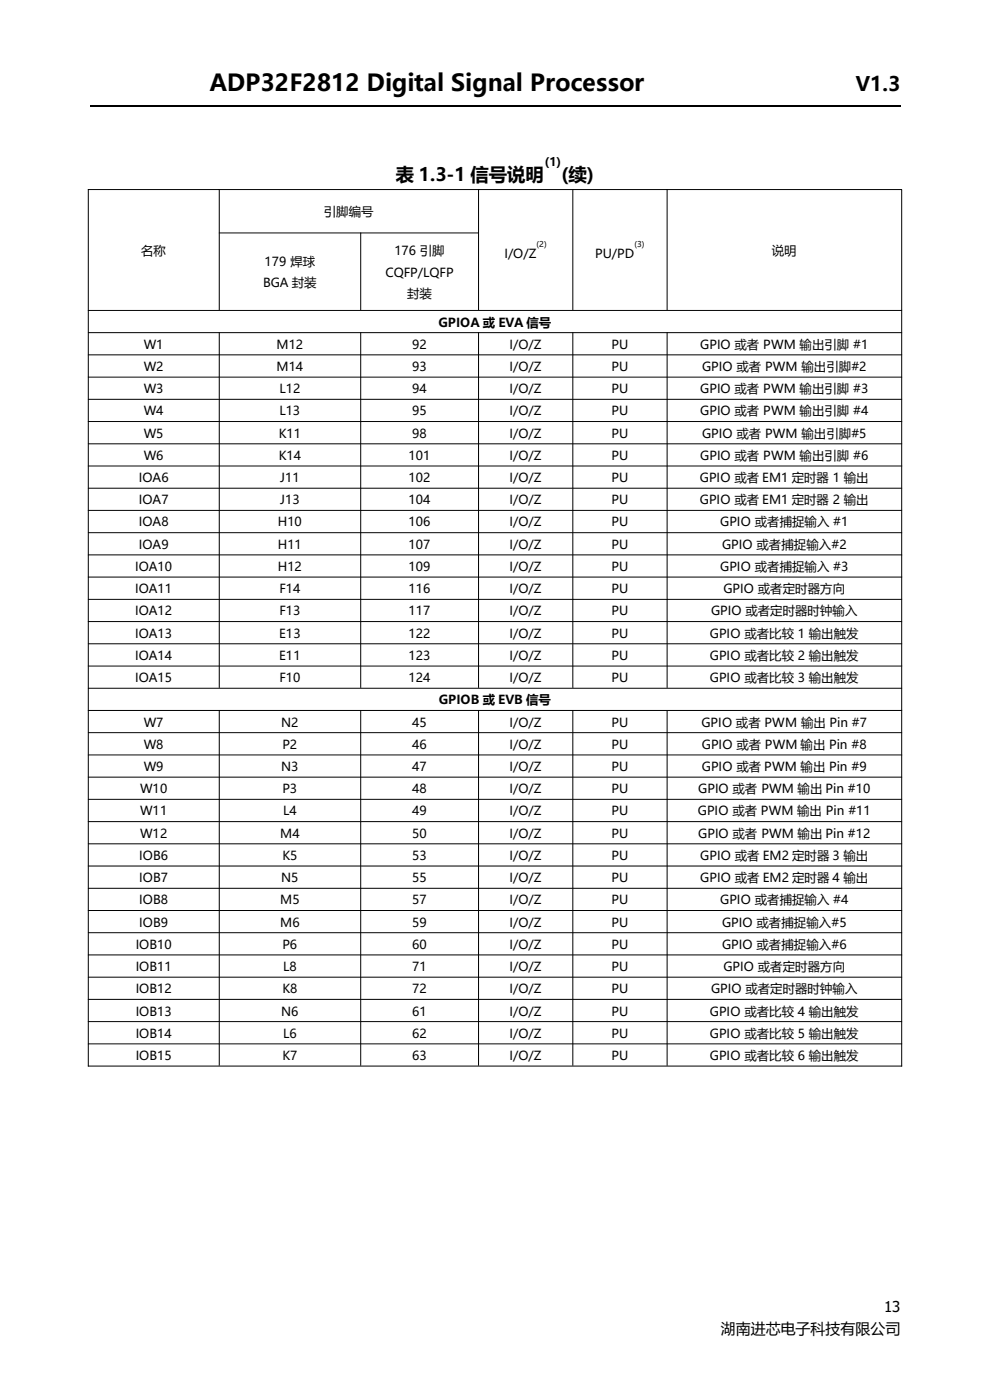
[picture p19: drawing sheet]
<svg xmlns="http://www.w3.org/2000/svg" width="210mm" height="297mm" viewBox="0 0 210 297" stroke-linecap="round" stroke-linejoin="round" font-family="sans-serif">
<defs><g id="words">
<text font-size="5" x="44.4" y="19.4">ADP32F2812 Digital Signal Processor</text>
<text font-size="4.2" x="181.6" y="19.4">V1.3</text>
<g font-size="3.9">
<text x="84" y="38.3">表 1.3-1 信号说明</text>
<text x="119.1" y="38.3">(续)</text>
</g>
<g font-size="3.2">
<text x="187.5" y="278.4">13</text>
<text x="152.9" y="283">湖南进芯电子科技有限公司</text>
</g>
<g font-size="2.6">
<text x="68.7" y="45.9">引脚编号</text>
<text x="30" y="54.1">名称</text>
<text x="56.1" y="56.4">179 焊球</text>
<text x="81.8" y="58.7">CQFP/LQFP</text>
<text x="83.7" y="54.2">176 引脚</text>
<text x="107" y="54.6">I/O/Z</text>
<text x="126.2" y="54.6">PU/PD</text>
<text x="163.7" y="54.1">说明</text>
<text x="55.8" y="60.9">BGA 封装</text>
<text x="86.4" y="63.2">封装</text>
<text x="93" y="69.3">GPIOA 或 EVA 信号</text>
<text x="30.5" y="74">W1</text>
<text x="58.7" y="74">M12</text>
<text x="87.5" y="74">92</text>
<text x="108.1" y="74">I/O/Z</text>
<text x="129.7" y="74">PU</text>
<text x="148.5" y="74">GPIO 或者 PWM 输出引脚 #1</text>
<text x="30.5" y="78.7">W2</text>
<text x="30.5" y="83.4">W3</text>
<text x="58.7" y="78.7">M14</text>
<text x="59.3" y="83.4">L12</text>
<text x="87.5" y="78.7">93</text>
<text x="87.5" y="83.4">94</text>
<text x="108.1" y="78.7">I/O/Z</text>
<text x="108.1" y="83.4">I/O/Z</text>
<text x="129.7" y="78.7">PU</text>
<text x="129.7" y="83.4">PU</text>
<text x="148.5" y="83.4">GPIO 或者 PWM 输出引脚 #3</text>
<text x="148.9" y="78.7">GPIO 或者 PWM 输出引脚#2</text>
<text x="30.5" y="88.1">W4</text>
<text x="59.3" y="88.1">L13</text>
<text x="87.5" y="88.1">95</text>
<text x="108.1" y="88.1">I/O/Z</text>
<text x="129.7" y="88.1">PU</text>
<text x="148.5" y="88.1">GPIO 或者 PWM 输出引脚 #4</text>
<text x="30.5" y="92.9">W5</text>
<text x="59.1" y="92.9">K11</text>
<text x="87.5" y="92.9">98</text>
<text x="108.1" y="92.9">I/O/Z</text>
<text x="129.7" y="92.9">PU</text>
<text x="148.9" y="92.9">GPIO 或者 PWM 输出引脚#5</text>
<text x="30.5" y="97.6">W6</text>
<text x="59.1" y="97.6">K14</text>
<text x="86.7" y="97.6">101</text>
<text x="108.1" y="97.6">I/O/Z</text>
<text x="129.7" y="97.6">PU</text>
<text x="148.5" y="97.6">GPIO 或者 PWM 输出引脚 #6</text>
<text x="29.5" y="102.3">IOA6</text>
<text x="29.5" y="107">IOA7</text>
<text x="59.4" y="102.3">J11</text>
<text x="59.4" y="107">J13</text>
<text x="86.7" y="102.3">102</text>
<text x="86.7" y="107">104</text>
<text x="108.1" y="102.3">I/O/Z</text>
<text x="108.1" y="107">I/O/Z</text>
<text x="129.7" y="102.3">PU</text>
<text x="129.7" y="107">PU</text>
<text x="148.5" y="102.3">GPIO 或者 EM1 定时器 1 输出</text>
<text x="148.5" y="107">GPIO 或者 EM1 定时器 2 输出</text>
<text x="29.5" y="111.7">IOA8</text>
<text x="58.9" y="111.7">H10</text>
<text x="86.7" y="111.7">106</text>
<text x="108.1" y="111.7">I/O/Z</text>
<text x="129.7" y="111.7">PU</text>
<text x="152.8" y="111.7">GPIO 或者捕捉输入 #1</text>
<text x="29.5" y="116.4">IOA9</text>
<text x="58.9" y="116.4">H11</text>
<text x="86.7" y="116.4">107</text>
<text x="108.1" y="116.4">I/O/Z</text>
<text x="129.7" y="116.4">PU</text>
<text x="153.2" y="116.4">GPIO 或者捕捉输入#2</text>
<text x="28.7" y="121.1">IOA10</text>
<text x="28.7" y="125.8">IOA11</text>
<text x="58.9" y="121.1">H12</text>
<text x="59.3" y="125.8">F14</text>
<text x="86.7" y="121.1">109</text>
<text x="86.7" y="125.8">116</text>
<text x="108.1" y="121.1">I/O/Z</text>
<text x="108.1" y="125.8">I/O/Z</text>
<text x="129.7" y="121.1">PU</text>
<text x="129.7" y="125.8">PU</text>
<text x="152.8" y="121.1">GPIO 或者捕捉输入 #3</text>
<text x="153.5" y="125.8">GPIO 或者定时器方向</text>
<text x="28.7" y="130.6">IOA12</text>
<text x="59.3" y="130.6">F13</text>
<text x="86.7" y="130.6">117</text>
<text x="108.1" y="130.6">I/O/Z</text>
<text x="129.7" y="130.6">PU</text>
<text x="150.8" y="130.6">GPIO 或者定时器时钟输入</text>
<text x="28.7" y="135.3">IOA13</text>
<text x="59.2" y="135.3">E13</text>
<text x="86.7" y="135.3">122</text>
<text x="108.1" y="135.3">I/O/Z</text>
<text x="129.7" y="135.3">PU</text>
<text x="150.6" y="135.3">GPIO 或者比较 1 输出触发</text>
<text x="28.7" y="140">IOA14</text>
<text x="59.2" y="140">E11</text>
<text x="86.7" y="140">123</text>
<text x="108.1" y="140">I/O/Z</text>
<text x="129.7" y="140">PU</text>
<text x="150.6" y="140">GPIO 或者比较 2 输出触发</text>
<text x="28.7" y="144.7">IOA15</text>
<text x="59.3" y="144.7">F10</text>
<text x="86.7" y="144.7">124</text>
<text x="93.1" y="149.4">GPIOB 或 EVB 信号</text>
<text x="108.1" y="144.7">I/O/Z</text>
<text x="129.7" y="144.7">PU</text>
<text x="150.6" y="144.7">GPIO 或者比较 3 输出触发</text>
<text x="30.5" y="154.2">W7</text>
<text x="59.6" y="154.2">N2</text>
<text x="87.5" y="154.2">45</text>
<text x="108.1" y="154.2">I/O/Z</text>
<text x="129.7" y="154.2">PU</text>
<text x="148.8" y="154.2">GPIO 或者 PWM 输出 Pin #7</text>
<text x="30.5" y="158.9">W8</text>
<text x="59.9" y="158.9">P2</text>
<text x="87.5" y="158.9">46</text>
<text x="108.1" y="158.9">I/O/Z</text>
<text x="129.7" y="158.9">PU</text>
<text x="148.9" y="158.9">GPIO 或者 PWM 输出 Pin #8</text>
<text x="30.5" y="163.6">W9</text>
<text x="59.6" y="163.6">N3</text>
<text x="87.5" y="163.6">47</text>
<text x="108.1" y="163.6">I/O/Z</text>
<text x="129.7" y="163.6">PU</text>
<text x="148.9" y="163.6">GPIO 或者 PWM 输出 Pin #9</text>
<text x="29.7" y="168.3">W10</text>
<text x="29.7" y="173">W11</text>
<text x="59.9" y="168.3">P3</text>
<text x="60.1" y="173">L4</text>
<text x="87.5" y="168.3">48</text>
<text x="87.5" y="173">49</text>
<text x="108.1" y="168.3">I/O/Z</text>
<text x="108.1" y="173">I/O/Z</text>
<text x="129.7" y="168.3">PU</text>
<text x="129.7" y="173">PU</text>
<text x="148" y="173">GPIO 或者 PWM 输出 Pin #11</text>
<text x="148.1" y="168.3">GPIO 或者 PWM 输出 Pin #10</text>
<text x="29.7" y="177.7">W12</text>
<text x="59.4" y="177.7">M4</text>
<text x="87.5" y="177.7">50</text>
<text x="108.1" y="177.7">I/O/Z</text>
<text x="129.7" y="177.7">PU</text>
<text x="148.1" y="177.7">GPIO 或者 PWM 输出 Pin #12</text>
<text x="29.5" y="182.4">IOB6</text>
<text x="59.9" y="182.4">K5</text>
<text x="87.5" y="182.4">53</text>
<text x="108.1" y="182.4">I/O/Z</text>
<text x="129.7" y="182.4">PU</text>
<text x="148.5" y="182.4">GPIO 或者 EM2 定时器 3 输出</text>
<text x="29.5" y="187.1">IOB7</text>
<text x="29.5" y="191.9">IOB8</text>
<text x="59.4" y="191.9">M5</text>
<text x="59.6" y="187.1">N5</text>
<text x="87.5" y="187.1">55</text>
<text x="87.5" y="191.9">57</text>
<text x="108.1" y="187.1">I/O/Z</text>
<text x="108.1" y="191.9">I/O/Z</text>
<text x="129.7" y="187.1">PU</text>
<text x="129.7" y="191.9">PU</text>
<text x="148.5" y="187.1">GPIO 或者 EM2 定时器 4 输出</text>
<text x="152.8" y="191.9">GPIO 或者捕捉输入 #4</text>
<text x="29.5" y="196.6">IOB9</text>
<text x="59.4" y="196.6">M6</text>
<text x="87.5" y="196.6">59</text>
<text x="108.1" y="196.6">I/O/Z</text>
<text x="129.7" y="196.6">PU</text>
<text x="153.2" y="196.6">GPIO 或者捕捉输入#5</text>
<text x="28.8" y="201.3">IOB10</text>
<text x="59.9" y="201.3">P6</text>
<text x="87.5" y="201.3">60</text>
<text x="108.1" y="201.3">I/O/Z</text>
<text x="129.7" y="201.3">PU</text>
<text x="153.2" y="201.3">GPIO 或者捕捉输入#6</text>
<text x="28.8" y="206">IOB11</text>
<text x="60.1" y="206">L8</text>
<text x="87.5" y="206">71</text>
<text x="108.1" y="206">I/O/Z</text>
<text x="129.7" y="206">PU</text>
<text x="153.5" y="206">GPIO 或者定时器方向</text>
<text x="28.8" y="210.7">IOB12</text>
<text x="28.8" y="215.5">IOB13</text>
<text x="59.6" y="215.5">N6</text>
<text x="59.9" y="210.7">K8</text>
<text x="87.5" y="210.7">72</text>
<text x="87.5" y="215.5">61</text>
<text x="108.1" y="210.7">I/O/Z</text>
<text x="108.1" y="215.5">I/O/Z</text>
<text x="129.7" y="210.7">PU</text>
<text x="129.7" y="215.5">PU</text>
<text x="150.6" y="215.5">GPIO 或者比较 4 输出触发</text>
<text x="150.8" y="210.7">GPIO 或者定时器时钟输入</text>
<text x="28.8" y="220.2">IOB14</text>
<text x="60.1" y="220.2">L6</text>
<text x="87.5" y="220.2">62</text>
<text x="108.1" y="220.2">I/O/Z</text>
<text x="129.7" y="220.2">PU</text>
<text x="150.6" y="220.2">GPIO 或者比较 5 输出触发</text>
<text x="28.8" y="224.8">IOB15</text>
<text x="59.9" y="224.8">K7</text>
<text x="87.5" y="224.8">63</text>
<text x="108.1" y="224.8">I/O/Z</text>
<text x="129.7" y="224.8">PU</text>
<text x="150.6" y="224.8">GPIO 或者比较 6 输出触发</text>
</g>
<text font-size="2.5" x="115.6" y="35.2">(1)</text>
<g font-size="1.7">
<text x="113.8" y="52.4">(2)</text>
<text x="134.6" y="52.4">(3)</text>
</g>
</g></defs>
<path d="M19 22.5h172" fill="none" stroke="#000" stroke-width=".25"/>
<g fill="#fff">
<path d="M18.7 40.1h27.8v25.7h-27.8z" fill-rule="evenodd"/>
<path d="M18.8 40.3h27.7v25.5h-27.7z" fill-rule="evenodd"/>
<path d="M46.5 40.1h55v9.2h-55z" fill-rule="evenodd"/>
<path d="M46.6 40.3h54.9v9.1h-54.9z" fill-rule="evenodd"/>
<path d="M101.5 40.1h20v25.7h-20z" fill-rule="evenodd"/>
<path d="M101.6 40.3h19.9v25.5h-19.9z" fill-rule="evenodd"/>
<path d="M121.5 40.1h20v25.7h-20z" fill-rule="evenodd"/>
<path d="M121.6 40.3h19.9v25.5h-19.9z" fill-rule="evenodd"/>
<path d="M141.5 40.1h49.8v25.7h-49.8z" fill-rule="evenodd"/>
<path d="M141.6 40.3h49.6v25.5h-49.6z" fill-rule="evenodd"/>
<path d="M46.5 49.3h30v16.5h-30z" fill-rule="evenodd"/>
<path d="M46.6 49.5h29.9v16.3h-29.9z" fill-rule="evenodd"/>
<path d="M76.5 49.3h25v16.5h-25z" fill-rule="evenodd"/>
<path d="M76.6 49.5h24.9v16.3h-24.9z" fill-rule="evenodd"/>
<path d="M18.7 65.8h172.6v4.7h-172.6z" fill-rule="evenodd"/>
<path d="M18.8 65.9h172.4v4.6h-172.4z" fill-rule="evenodd"/>
<path d="M18.7 70.5h27.8v4.7h-27.8z" fill-rule="evenodd"/>
<path d="M18.8 70.6h27.7v4.6h-27.7z" fill-rule="evenodd"/>
<path d="M46.5 70.5h30v4.7h-30z" fill-rule="evenodd"/>
<path d="M46.6 70.6h29.9v4.6h-29.9z" fill-rule="evenodd"/>
<path d="M76.5 70.5h25v4.7h-25z" fill-rule="evenodd"/>
<path d="M76.6 70.6h24.9v4.6h-24.9z" fill-rule="evenodd"/>
<path d="M101.5 70.5h20v4.7h-20z" fill-rule="evenodd"/>
<path d="M101.6 70.6h19.9v4.6h-19.9z" fill-rule="evenodd"/>
<path d="M121.5 70.5h20v4.7h-20z" fill-rule="evenodd"/>
<path d="M121.6 70.6h19.9v4.6h-19.9z" fill-rule="evenodd"/>
<path d="M141.5 70.5h49.8v4.7h-49.8z" fill-rule="evenodd"/>
<path d="M141.6 70.6h49.6v4.6h-49.6z" fill-rule="evenodd"/>
<path d="M18.7 75.2h27.8v4.7h-27.8z" fill-rule="evenodd"/>
<path d="M18.8 75.3h27.7v4.7h-27.7z" fill-rule="evenodd"/>
<path d="M46.5 75.2h30v4.7h-30z" fill-rule="evenodd"/>
<path d="M46.6 75.3h29.9v4.7h-29.9z" fill-rule="evenodd"/>
<path d="M76.5 75.2h25v4.7h-25z" fill-rule="evenodd"/>
<path d="M76.6 75.3h24.9v4.7h-24.9z" fill-rule="evenodd"/>
<path d="M101.5 75.2h20v4.7h-20z" fill-rule="evenodd"/>
<path d="M101.6 75.3h19.9v4.7h-19.9z" fill-rule="evenodd"/>
<path d="M121.5 75.2h20v4.7h-20z" fill-rule="evenodd"/>
<path d="M121.6 75.3h19.9v4.7h-19.9z" fill-rule="evenodd"/>
<path d="M141.5 75.2h49.8v4.7h-49.8z" fill-rule="evenodd"/>
<path d="M141.6 75.3h49.6v4.7h-49.6z" fill-rule="evenodd"/>
<path d="M18.7 79.9h27.8v4.7h-27.8z" fill-rule="evenodd"/>
<path d="M18.8 80h27.7v4.7h-27.7z" fill-rule="evenodd"/>
<path d="M46.5 79.9h30v4.7h-30z" fill-rule="evenodd"/>
<path d="M46.6 80h29.9v4.7h-29.9z" fill-rule="evenodd"/>
<path d="M76.5 79.9h25v4.7h-25z" fill-rule="evenodd"/>
<path d="M76.6 80h24.9v4.7h-24.9z" fill-rule="evenodd"/>
<path d="M101.5 79.9h20v4.7h-20z" fill-rule="evenodd"/>
<path d="M101.6 80h19.9v4.7h-19.9z" fill-rule="evenodd"/>
<path d="M121.5 79.9h20v4.7h-20z" fill-rule="evenodd"/>
<path d="M121.6 80h19.9v4.7h-19.9z" fill-rule="evenodd"/>
<path d="M141.5 79.9h49.8v4.7h-49.8z" fill-rule="evenodd"/>
<path d="M141.6 80h49.6v4.7h-49.6z" fill-rule="evenodd"/>
<path d="M18.7 84.6h27.8v4.7h-27.8z" fill-rule="evenodd"/>
<path d="M18.8 84.8h27.7v4.6h-27.7z" fill-rule="evenodd"/>
<path d="M46.5 84.6h30v4.7h-30z" fill-rule="evenodd"/>
<path d="M46.6 84.8h29.9v4.6h-29.9z" fill-rule="evenodd"/>
<path d="M76.5 84.6h25v4.7h-25z" fill-rule="evenodd"/>
<path d="M76.6 84.8h24.9v4.6h-24.9z" fill-rule="evenodd"/>
<path d="M101.5 84.6h20v4.7h-20z" fill-rule="evenodd"/>
<path d="M101.6 84.8h19.9v4.6h-19.9z" fill-rule="evenodd"/>
<path d="M121.5 84.6h20v4.7h-20z" fill-rule="evenodd"/>
<path d="M121.6 84.8h19.9v4.6h-19.9z" fill-rule="evenodd"/>
<path d="M141.5 84.6h49.8v4.7h-49.8z" fill-rule="evenodd"/>
<path d="M141.6 84.8h49.6v4.6h-49.6z" fill-rule="evenodd"/>
<path d="M18.7 89.3h27.8v4.8h-27.8z" fill-rule="evenodd"/>
<path d="M18.8 89.5h27.7v4.6h-27.7z" fill-rule="evenodd"/>
<path d="M46.5 89.3h30v4.8h-30z" fill-rule="evenodd"/>
<path d="M46.6 89.5h29.9v4.6h-29.9z" fill-rule="evenodd"/>
<path d="M76.5 89.3h25v4.8h-25z" fill-rule="evenodd"/>
<path d="M76.6 89.5h24.9v4.6h-24.9z" fill-rule="evenodd"/>
<path d="M101.5 89.3h20v4.8h-20z" fill-rule="evenodd"/>
<path d="M101.6 89.5h19.9v4.6h-19.9z" fill-rule="evenodd"/>
<path d="M121.5 89.3h20v4.8h-20z" fill-rule="evenodd"/>
<path d="M121.6 89.5h19.9v4.6h-19.9z" fill-rule="evenodd"/>
<path d="M141.5 89.3h49.8v4.8h-49.8z" fill-rule="evenodd"/>
<path d="M141.6 89.5h49.6v4.6h-49.6z" fill-rule="evenodd"/>
<path d="M18.7 94.1h27.8v4.7h-27.8z" fill-rule="evenodd"/>
<path d="M18.8 94.2h27.7v4.6h-27.7z" fill-rule="evenodd"/>
<path d="M46.5 94.1h30v4.7h-30z" fill-rule="evenodd"/>
<path d="M46.6 94.2h29.9v4.6h-29.9z" fill-rule="evenodd"/>
<path d="M76.5 94.1h25v4.7h-25z" fill-rule="evenodd"/>
<path d="M76.6 94.2h24.9v4.6h-24.9z" fill-rule="evenodd"/>
<path d="M101.5 94.1h20v4.7h-20z" fill-rule="evenodd"/>
<path d="M101.6 94.2h19.9v4.6h-19.9z" fill-rule="evenodd"/>
<path d="M121.5 94.1h20v4.7h-20z" fill-rule="evenodd"/>
<path d="M121.6 94.2h19.9v4.6h-19.9z" fill-rule="evenodd"/>
<path d="M141.5 94.1h49.8v4.7h-49.8z" fill-rule="evenodd"/>
<path d="M141.6 94.2h49.6v4.6h-49.6z" fill-rule="evenodd"/>
<path d="M18.7 98.8h27.8v4.7h-27.8z" fill-rule="evenodd"/>
<path d="M18.8 98.9h27.7v4.6h-27.7z" fill-rule="evenodd"/>
<path d="M46.5 98.8h30v4.7h-30z" fill-rule="evenodd"/>
<path d="M46.6 98.9h29.9v4.6h-29.9z" fill-rule="evenodd"/>
<path d="M76.5 98.8h25v4.7h-25z" fill-rule="evenodd"/>
<path d="M76.6 98.9h24.9v4.6h-24.9z" fill-rule="evenodd"/>
<path d="M101.5 98.8h20v4.7h-20z" fill-rule="evenodd"/>
<path d="M101.6 98.9h19.9v4.6h-19.9z" fill-rule="evenodd"/>
<path d="M121.5 98.8h20v4.7h-20z" fill-rule="evenodd"/>
<path d="M121.6 98.9h19.9v4.6h-19.9z" fill-rule="evenodd"/>
<path d="M141.5 98.8h49.8v4.7h-49.8z" fill-rule="evenodd"/>
<path d="M141.6 98.9h49.6v4.6h-49.6z" fill-rule="evenodd"/>
<path d="M18.7 103.5h27.8v4.7h-27.8z" fill-rule="evenodd"/>
<path d="M18.8 103.6h27.7v4.6h-27.7z" fill-rule="evenodd"/>
<path d="M46.5 103.5h30v4.7h-30z" fill-rule="evenodd"/>
<path d="M46.6 103.6h29.9v4.6h-29.9z" fill-rule="evenodd"/>
<path d="M76.5 103.5h25v4.7h-25z" fill-rule="evenodd"/>
<path d="M76.6 103.6h24.9v4.6h-24.9z" fill-rule="evenodd"/>
<path d="M101.5 103.5h20v4.7h-20z" fill-rule="evenodd"/>
<path d="M101.6 103.6h19.9v4.6h-19.9z" fill-rule="evenodd"/>
<path d="M121.5 103.5h20v4.7h-20z" fill-rule="evenodd"/>
<path d="M121.6 103.6h19.9v4.6h-19.9z" fill-rule="evenodd"/>
<path d="M141.5 103.5h49.8v4.7h-49.8z" fill-rule="evenodd"/>
<path d="M141.6 103.6h49.6v4.6h-49.6z" fill-rule="evenodd"/>
<path d="M18.7 108.2h27.8v4.7h-27.8z" fill-rule="evenodd"/>
<path d="M18.8 108.3h27.7v4.7h-27.7z" fill-rule="evenodd"/>
<path d="M46.5 108.2h30v4.7h-30z" fill-rule="evenodd"/>
<path d="M46.6 108.3h29.9v4.7h-29.9z" fill-rule="evenodd"/>
<path d="M76.5 108.2h25v4.7h-25z" fill-rule="evenodd"/>
<path d="M76.6 108.3h24.9v4.7h-24.9z" fill-rule="evenodd"/>
<path d="M101.5 108.2h20v4.7h-20z" fill-rule="evenodd"/>
<path d="M101.6 108.3h19.9v4.7h-19.9z" fill-rule="evenodd"/>
<path d="M121.5 108.2h20v4.7h-20z" fill-rule="evenodd"/>
<path d="M121.6 108.3h19.9v4.7h-19.9z" fill-rule="evenodd"/>
<path d="M141.5 108.2h49.8v4.7h-49.8z" fill-rule="evenodd"/>
<path d="M141.6 108.3h49.6v4.7h-49.6z" fill-rule="evenodd"/>
<path d="M18.7 112.9h27.8v4.7h-27.8z" fill-rule="evenodd"/>
<path d="M18.8 113h27.7v4.7h-27.7z" fill-rule="evenodd"/>
<path d="M46.5 112.9h30v4.7h-30z" fill-rule="evenodd"/>
<path d="M46.6 113h29.9v4.7h-29.9z" fill-rule="evenodd"/>
<path d="M76.5 112.9h25v4.7h-25z" fill-rule="evenodd"/>
<path d="M76.6 113h24.9v4.7h-24.9z" fill-rule="evenodd"/>
<path d="M101.5 112.9h20v4.7h-20z" fill-rule="evenodd"/>
<path d="M101.6 113h19.9v4.7h-19.9z" fill-rule="evenodd"/>
<path d="M121.5 112.9h20v4.7h-20z" fill-rule="evenodd"/>
<path d="M121.6 113h19.9v4.7h-19.9z" fill-rule="evenodd"/>
<path d="M141.5 112.9h49.8v4.7h-49.8z" fill-rule="evenodd"/>
<path d="M141.6 113h49.6v4.7h-49.6z" fill-rule="evenodd"/>
<path d="M18.7 117.6h27.8v4.7h-27.8z" fill-rule="evenodd"/>
<path d="M18.8 117.8h27.7v4.6h-27.7z" fill-rule="evenodd"/>
<path d="M46.5 117.6h30v4.7h-30z" fill-rule="evenodd"/>
<path d="M46.6 117.8h29.9v4.6h-29.9z" fill-rule="evenodd"/>
<path d="M76.5 117.6h25v4.7h-25z" fill-rule="evenodd"/>
<path d="M76.6 117.8h24.9v4.6h-24.9z" fill-rule="evenodd"/>
<path d="M101.5 117.6h20v4.7h-20z" fill-rule="evenodd"/>
<path d="M101.6 117.8h19.9v4.6h-19.9z" fill-rule="evenodd"/>
<path d="M121.5 117.6h20v4.7h-20z" fill-rule="evenodd"/>
<path d="M121.6 117.8h19.9v4.6h-19.9z" fill-rule="evenodd"/>
<path d="M141.5 117.6h49.8v4.7h-49.8z" fill-rule="evenodd"/>
<path d="M141.6 117.8h49.6v4.6h-49.6z" fill-rule="evenodd"/>
<path d="M18.7 122.3h27.8v4.8h-27.8z" fill-rule="evenodd"/>
<path d="M18.8 122.5h27.7v4.6h-27.7z" fill-rule="evenodd"/>
<path d="M46.5 122.3h30v4.8h-30z" fill-rule="evenodd"/>
<path d="M46.6 122.5h29.9v4.6h-29.9z" fill-rule="evenodd"/>
<path d="M76.5 122.3h25v4.8h-25z" fill-rule="evenodd"/>
<path d="M76.6 122.5h24.9v4.6h-24.9z" fill-rule="evenodd"/>
<path d="M101.5 122.3h20v4.8h-20z" fill-rule="evenodd"/>
<path d="M101.6 122.5h19.9v4.6h-19.9z" fill-rule="evenodd"/>
<path d="M121.5 122.3h20v4.8h-20z" fill-rule="evenodd"/>
<path d="M121.6 122.5h19.9v4.6h-19.9z" fill-rule="evenodd"/>
<path d="M141.5 122.3h49.8v4.8h-49.8z" fill-rule="evenodd"/>
<path d="M141.6 122.5h49.6v4.6h-49.6z" fill-rule="evenodd"/>
<path d="M18.7 127.1h27.8v4.7h-27.8z" fill-rule="evenodd"/>
<path d="M18.8 127.2h27.7v4.6h-27.7z" fill-rule="evenodd"/>
<path d="M46.5 127.1h30v4.7h-30z" fill-rule="evenodd"/>
<path d="M46.6 127.2h29.9v4.6h-29.9z" fill-rule="evenodd"/>
<path d="M76.5 127.1h25v4.7h-25z" fill-rule="evenodd"/>
<path d="M76.6 127.2h24.9v4.6h-24.9z" fill-rule="evenodd"/>
<path d="M101.5 127.1h20v4.7h-20z" fill-rule="evenodd"/>
<path d="M101.6 127.2h19.9v4.6h-19.9z" fill-rule="evenodd"/>
<path d="M121.5 127.1h20v4.7h-20z" fill-rule="evenodd"/>
<path d="M121.6 127.2h19.9v4.6h-19.9z" fill-rule="evenodd"/>
<path d="M141.5 127.1h49.8v4.7h-49.8z" fill-rule="evenodd"/>
<path d="M141.6 127.2h49.6v4.6h-49.6z" fill-rule="evenodd"/>
<path d="M18.7 131.8h27.8v4.7h-27.8z" fill-rule="evenodd"/>
<path d="M18.8 131.9h27.7v4.6h-27.7z" fill-rule="evenodd"/>
<path d="M46.5 131.8h30v4.7h-30z" fill-rule="evenodd"/>
<path d="M46.6 131.9h29.9v4.6h-29.9z" fill-rule="evenodd"/>
<path d="M76.5 131.8h25v4.7h-25z" fill-rule="evenodd"/>
<path d="M76.6 131.9h24.9v4.6h-24.9z" fill-rule="evenodd"/>
<path d="M101.5 131.8h20v4.7h-20z" fill-rule="evenodd"/>
<path d="M101.6 131.9h19.9v4.6h-19.9z" fill-rule="evenodd"/>
<path d="M121.5 131.8h20v4.7h-20z" fill-rule="evenodd"/>
<path d="M121.6 131.9h19.9v4.6h-19.9z" fill-rule="evenodd"/>
<path d="M141.5 131.8h49.8v4.7h-49.8z" fill-rule="evenodd"/>
<path d="M141.6 131.9h49.6v4.6h-49.6z" fill-rule="evenodd"/>
<path d="M18.7 136.5h27.8v4.7h-27.8z" fill-rule="evenodd"/>
<path d="M18.8 136.6h27.7v4.6h-27.7z" fill-rule="evenodd"/>
<path d="M46.5 136.5h30v4.7h-30z" fill-rule="evenodd"/>
<path d="M46.6 136.6h29.9v4.6h-29.9z" fill-rule="evenodd"/>
<path d="M76.5 136.5h25v4.7h-25z" fill-rule="evenodd"/>
<path d="M76.6 136.6h24.9v4.6h-24.9z" fill-rule="evenodd"/>
<path d="M101.5 136.5h20v4.7h-20z" fill-rule="evenodd"/>
<path d="M101.6 136.6h19.9v4.6h-19.9z" fill-rule="evenodd"/>
<path d="M121.5 136.5h20v4.7h-20z" fill-rule="evenodd"/>
<path d="M121.6 136.6h19.9v4.6h-19.9z" fill-rule="evenodd"/>
<path d="M141.5 136.5h49.8v4.7h-49.8z" fill-rule="evenodd"/>
<path d="M141.6 136.6h49.6v4.6h-49.6z" fill-rule="evenodd"/>
<path d="M18.7 141.2h27.8v4.7h-27.8z" fill-rule="evenodd"/>
<path d="M18.8 141.3h27.7v4.7h-27.7z" fill-rule="evenodd"/>
<path d="M46.5 141.2h30v4.7h-30z" fill-rule="evenodd"/>
<path d="M46.6 141.3h29.9v4.7h-29.9z" fill-rule="evenodd"/>
<path d="M76.5 141.2h25v4.7h-25z" fill-rule="evenodd"/>
<path d="M76.6 141.3h24.9v4.7h-24.9z" fill-rule="evenodd"/>
<path d="M101.5 141.2h20v4.7h-20z" fill-rule="evenodd"/>
<path d="M101.6 141.3h19.9v4.7h-19.9z" fill-rule="evenodd"/>
<path d="M121.5 141.2h20v4.7h-20z" fill-rule="evenodd"/>
<path d="M121.6 141.3h19.9v4.7h-19.9z" fill-rule="evenodd"/>
<path d="M141.5 141.2h49.8v4.7h-49.8z" fill-rule="evenodd"/>
<path d="M141.6 141.3h49.6v4.7h-49.6z" fill-rule="evenodd"/>
<path d="M18.7 145.9h172.6v4.7h-172.6z" fill-rule="evenodd"/>
<path d="M18.8 146h172.4v4.7h-172.4z" fill-rule="evenodd"/>
<path d="M18.7 150.6h27.8v4.7h-27.8z" fill-rule="evenodd"/>
<path d="M18.8 150.8h27.7v4.6h-27.7z" fill-rule="evenodd"/>
<path d="M46.5 150.6h30v4.7h-30z" fill-rule="evenodd"/>
<path d="M46.6 150.8h29.9v4.6h-29.9z" fill-rule="evenodd"/>
<path d="M76.5 150.6h25v4.7h-25z" fill-rule="evenodd"/>
<path d="M76.6 150.8h24.9v4.6h-24.9z" fill-rule="evenodd"/>
<path d="M101.5 150.6h20v4.7h-20z" fill-rule="evenodd"/>
<path d="M101.6 150.8h19.9v4.6h-19.9z" fill-rule="evenodd"/>
<path d="M121.5 150.6h20v4.7h-20z" fill-rule="evenodd"/>
<path d="M121.6 150.8h19.9v4.6h-19.9z" fill-rule="evenodd"/>
<path d="M141.5 150.6h49.8v4.7h-49.8z" fill-rule="evenodd"/>
<path d="M141.6 150.8h49.6v4.6h-49.6z" fill-rule="evenodd"/>
<path d="M18.7 155.3h27.8v4.8h-27.8z" fill-rule="evenodd"/>
<path d="M18.8 155.5h27.7v4.6h-27.7z" fill-rule="evenodd"/>
<path d="M46.5 155.3h30v4.8h-30z" fill-rule="evenodd"/>
<path d="M46.6 155.5h29.9v4.6h-29.9z" fill-rule="evenodd"/>
<path d="M76.5 155.3h25v4.8h-25z" fill-rule="evenodd"/>
<path d="M76.6 155.5h24.9v4.6h-24.9z" fill-rule="evenodd"/>
<path d="M101.5 155.3h20v4.8h-20z" fill-rule="evenodd"/>
<path d="M101.6 155.5h19.9v4.6h-19.9z" fill-rule="evenodd"/>
<path d="M121.5 155.3h20v4.8h-20z" fill-rule="evenodd"/>
<path d="M121.6 155.5h19.9v4.6h-19.9z" fill-rule="evenodd"/>
<path d="M141.5 155.3h49.8v4.8h-49.8z" fill-rule="evenodd"/>
<path d="M141.6 155.5h49.6v4.6h-49.6z" fill-rule="evenodd"/>
<path d="M18.7 160.1h27.8v4.7h-27.8z" fill-rule="evenodd"/>
<path d="M18.8 160.2h27.7v4.6h-27.7z" fill-rule="evenodd"/>
<path d="M46.5 160.1h30v4.7h-30z" fill-rule="evenodd"/>
<path d="M46.6 160.2h29.9v4.6h-29.9z" fill-rule="evenodd"/>
<path d="M76.5 160.1h25v4.7h-25z" fill-rule="evenodd"/>
<path d="M76.6 160.2h24.9v4.6h-24.9z" fill-rule="evenodd"/>
<path d="M101.5 160.1h20v4.7h-20z" fill-rule="evenodd"/>
<path d="M101.6 160.2h19.9v4.6h-19.9z" fill-rule="evenodd"/>
<path d="M121.5 160.1h20v4.7h-20z" fill-rule="evenodd"/>
<path d="M121.6 160.2h19.9v4.6h-19.9z" fill-rule="evenodd"/>
<path d="M141.5 160.1h49.8v4.7h-49.8z" fill-rule="evenodd"/>
<path d="M141.6 160.2h49.6v4.6h-49.6z" fill-rule="evenodd"/>
<path d="M18.7 164.8h27.8v4.7h-27.8z" fill-rule="evenodd"/>
<path d="M18.8 164.9h27.7v4.6h-27.7z" fill-rule="evenodd"/>
<path d="M46.5 164.8h30v4.7h-30z" fill-rule="evenodd"/>
<path d="M46.6 164.9h29.9v4.6h-29.9z" fill-rule="evenodd"/>
<path d="M76.5 164.8h25v4.7h-25z" fill-rule="evenodd"/>
<path d="M76.6 164.9h24.9v4.6h-24.9z" fill-rule="evenodd"/>
<path d="M101.5 164.8h20v4.7h-20z" fill-rule="evenodd"/>
<path d="M101.6 164.9h19.9v4.6h-19.9z" fill-rule="evenodd"/>
<path d="M121.5 164.8h20v4.7h-20z" fill-rule="evenodd"/>
<path d="M121.6 164.9h19.9v4.6h-19.9z" fill-rule="evenodd"/>
<path d="M141.5 164.8h49.8v4.7h-49.8z" fill-rule="evenodd"/>
<path d="M141.6 164.9h49.6v4.6h-49.6z" fill-rule="evenodd"/>
<path d="M18.7 169.5h27.8v4.7h-27.8z" fill-rule="evenodd"/>
<path d="M18.8 169.6h27.7v4.7h-27.7z" fill-rule="evenodd"/>
<path d="M46.5 169.5h30v4.7h-30z" fill-rule="evenodd"/>
<path d="M46.6 169.6h29.9v4.7h-29.9z" fill-rule="evenodd"/>
<path d="M76.5 169.5h25v4.7h-25z" fill-rule="evenodd"/>
<path d="M76.6 169.6h24.9v4.7h-24.9z" fill-rule="evenodd"/>
<path d="M101.5 169.5h20v4.7h-20z" fill-rule="evenodd"/>
<path d="M101.6 169.6h19.9v4.7h-19.9z" fill-rule="evenodd"/>
<path d="M121.5 169.5h20v4.7h-20z" fill-rule="evenodd"/>
<path d="M121.6 169.6h19.9v4.7h-19.9z" fill-rule="evenodd"/>
<path d="M141.5 169.5h49.8v4.7h-49.8z" fill-rule="evenodd"/>
<path d="M141.6 169.6h49.6v4.7h-49.6z" fill-rule="evenodd"/>
<path d="M18.7 174.2h27.8v4.7h-27.8z" fill-rule="evenodd"/>
<path d="M18.8 174.3h27.7v4.7h-27.7z" fill-rule="evenodd"/>
<path d="M46.5 174.2h30v4.7h-30z" fill-rule="evenodd"/>
<path d="M46.6 174.3h29.9v4.7h-29.9z" fill-rule="evenodd"/>
<path d="M76.5 174.2h25v4.7h-25z" fill-rule="evenodd"/>
<path d="M76.6 174.3h24.9v4.7h-24.9z" fill-rule="evenodd"/>
<path d="M101.5 174.2h20v4.7h-20z" fill-rule="evenodd"/>
<path d="M101.6 174.3h19.9v4.7h-19.9z" fill-rule="evenodd"/>
<path d="M121.5 174.2h20v4.7h-20z" fill-rule="evenodd"/>
<path d="M121.6 174.3h19.9v4.7h-19.9z" fill-rule="evenodd"/>
<path d="M141.5 174.2h49.8v4.7h-49.8z" fill-rule="evenodd"/>
<path d="M141.6 174.3h49.6v4.7h-49.6z" fill-rule="evenodd"/>
<path d="M18.7 178.9h27.8v4.7h-27.8z" fill-rule="evenodd"/>
<path d="M18.8 179.1h27.7v4.6h-27.7z" fill-rule="evenodd"/>
<path d="M46.5 178.9h30v4.7h-30z" fill-rule="evenodd"/>
<path d="M46.6 179.1h29.9v4.6h-29.9z" fill-rule="evenodd"/>
<path d="M76.5 178.9h25v4.7h-25z" fill-rule="evenodd"/>
<path d="M76.6 179.1h24.9v4.6h-24.9z" fill-rule="evenodd"/>
<path d="M101.5 178.9h20v4.7h-20z" fill-rule="evenodd"/>
<path d="M101.6 179.1h19.9v4.6h-19.9z" fill-rule="evenodd"/>
<path d="M121.5 178.9h20v4.7h-20z" fill-rule="evenodd"/>
<path d="M121.6 179.1h19.9v4.6h-19.9z" fill-rule="evenodd"/>
<path d="M141.5 178.9h49.8v4.7h-49.8z" fill-rule="evenodd"/>
<path d="M141.6 179.1h49.6v4.6h-49.6z" fill-rule="evenodd"/>
<path d="M18.7 183.6h27.8v4.7h-27.8z" fill-rule="evenodd"/>
<path d="M18.8 183.8h27.7v4.6h-27.7z" fill-rule="evenodd"/>
<path d="M46.5 183.6h30v4.7h-30z" fill-rule="evenodd"/>
<path d="M46.6 183.8h29.9v4.6h-29.9z" fill-rule="evenodd"/>
<path d="M76.5 183.6h25v4.7h-25z" fill-rule="evenodd"/>
<path d="M76.6 183.8h24.9v4.6h-24.9z" fill-rule="evenodd"/>
<path d="M101.5 183.6h20v4.7h-20z" fill-rule="evenodd"/>
<path d="M101.6 183.8h19.9v4.6h-19.9z" fill-rule="evenodd"/>
<path d="M121.5 183.6h20v4.7h-20z" fill-rule="evenodd"/>
<path d="M121.6 183.8h19.9v4.6h-19.9z" fill-rule="evenodd"/>
<path d="M141.5 183.6h49.8v4.7h-49.8z" fill-rule="evenodd"/>
<path d="M141.6 183.8h49.6v4.6h-49.6z" fill-rule="evenodd"/>
<path d="M18.7 188.3h27.8v4.8h-27.8z" fill-rule="evenodd"/>
<path d="M18.8 188.5h27.7v4.6h-27.7z" fill-rule="evenodd"/>
<path d="M46.5 188.3h30v4.8h-30z" fill-rule="evenodd"/>
<path d="M46.6 188.5h29.9v4.6h-29.9z" fill-rule="evenodd"/>
<path d="M76.5 188.3h25v4.8h-25z" fill-rule="evenodd"/>
<path d="M76.6 188.5h24.9v4.6h-24.9z" fill-rule="evenodd"/>
<path d="M101.5 188.3h20v4.8h-20z" fill-rule="evenodd"/>
<path d="M101.6 188.5h19.9v4.6h-19.9z" fill-rule="evenodd"/>
<path d="M121.5 188.3h20v4.8h-20z" fill-rule="evenodd"/>
<path d="M121.6 188.5h19.9v4.6h-19.9z" fill-rule="evenodd"/>
<path d="M141.5 188.3h49.8v4.8h-49.8z" fill-rule="evenodd"/>
<path d="M141.6 188.5h49.6v4.6h-49.6z" fill-rule="evenodd"/>
<path d="M18.7 193.1h27.8v4.7h-27.8z" fill-rule="evenodd"/>
<path d="M18.8 193.2h27.7v4.6h-27.7z" fill-rule="evenodd"/>
<path d="M46.5 193.1h30v4.7h-30z" fill-rule="evenodd"/>
<path d="M46.6 193.2h29.9v4.6h-29.9z" fill-rule="evenodd"/>
<path d="M76.5 193.1h25v4.7h-25z" fill-rule="evenodd"/>
<path d="M76.6 193.2h24.9v4.6h-24.9z" fill-rule="evenodd"/>
<path d="M101.5 193.1h20v4.7h-20z" fill-rule="evenodd"/>
<path d="M101.6 193.2h19.9v4.6h-19.9z" fill-rule="evenodd"/>
<path d="M121.5 193.1h20v4.7h-20z" fill-rule="evenodd"/>
<path d="M121.6 193.2h19.9v4.6h-19.9z" fill-rule="evenodd"/>
<path d="M141.5 193.1h49.8v4.7h-49.8z" fill-rule="evenodd"/>
<path d="M141.6 193.2h49.6v4.6h-49.6z" fill-rule="evenodd"/>
<path d="M18.7 197.8h27.8v4.7h-27.8z" fill-rule="evenodd"/>
<path d="M18.8 197.9h27.7v4.6h-27.7z" fill-rule="evenodd"/>
<path d="M46.5 197.8h30v4.7h-30z" fill-rule="evenodd"/>
<path d="M46.6 197.9h29.9v4.6h-29.9z" fill-rule="evenodd"/>
<path d="M76.5 197.8h25v4.7h-25z" fill-rule="evenodd"/>
<path d="M76.6 197.9h24.9v4.6h-24.9z" fill-rule="evenodd"/>
<path d="M101.5 197.8h20v4.7h-20z" fill-rule="evenodd"/>
<path d="M101.6 197.9h19.9v4.6h-19.9z" fill-rule="evenodd"/>
<path d="M121.5 197.8h20v4.7h-20z" fill-rule="evenodd"/>
<path d="M121.6 197.9h19.9v4.6h-19.9z" fill-rule="evenodd"/>
<path d="M141.5 197.8h49.8v4.7h-49.8z" fill-rule="evenodd"/>
<path d="M141.6 197.9h49.6v4.6h-49.6z" fill-rule="evenodd"/>
<path d="M18.7 202.5h27.8v4.7h-27.8z" fill-rule="evenodd"/>
<path d="M18.8 202.6h27.7v4.7h-27.7z" fill-rule="evenodd"/>
<path d="M46.5 202.5h30v4.7h-30z" fill-rule="evenodd"/>
<path d="M46.6 202.6h29.9v4.7h-29.9z" fill-rule="evenodd"/>
<path d="M76.5 202.5h25v4.7h-25z" fill-rule="evenodd"/>
<path d="M76.6 202.6h24.9v4.7h-24.9z" fill-rule="evenodd"/>
<path d="M101.5 202.5h20v4.7h-20z" fill-rule="evenodd"/>
<path d="M101.6 202.6h19.9v4.7h-19.9z" fill-rule="evenodd"/>
<path d="M121.5 202.5h20v4.7h-20z" fill-rule="evenodd"/>
<path d="M121.6 202.6h19.9v4.7h-19.9z" fill-rule="evenodd"/>
<path d="M141.5 202.5h49.8v4.7h-49.8z" fill-rule="evenodd"/>
<path d="M141.6 202.6h49.6v4.7h-49.6z" fill-rule="evenodd"/>
<path d="M18.7 207.2h27.8v4.7h-27.8z" fill-rule="evenodd"/>
<path d="M18.8 207.3h27.7v4.7h-27.7z" fill-rule="evenodd"/>
<path d="M46.5 207.2h30v4.7h-30z" fill-rule="evenodd"/>
<path d="M46.6 207.3h29.9v4.7h-29.9z" fill-rule="evenodd"/>
<path d="M76.5 207.2h25v4.7h-25z" fill-rule="evenodd"/>
<path d="M76.6 207.3h24.9v4.7h-24.9z" fill-rule="evenodd"/>
<path d="M101.5 207.2h20v4.7h-20z" fill-rule="evenodd"/>
<path d="M101.6 207.3h19.9v4.7h-19.9z" fill-rule="evenodd"/>
<path d="M121.5 207.2h20v4.7h-20z" fill-rule="evenodd"/>
<path d="M121.6 207.3h19.9v4.7h-19.9z" fill-rule="evenodd"/>
<path d="M141.5 207.2h49.8v4.7h-49.8z" fill-rule="evenodd"/>
<path d="M141.6 207.3h49.6v4.7h-49.6z" fill-rule="evenodd"/>
<path d="M18.7 211.9h27.8v4.7h-27.8z" fill-rule="evenodd"/>
<path d="M18.8 212.1h27.7v4.6h-27.7z" fill-rule="evenodd"/>
<path d="M46.5 211.9h30v4.7h-30z" fill-rule="evenodd"/>
<path d="M46.6 212.1h29.9v4.6h-29.9z" fill-rule="evenodd"/>
<path d="M76.5 211.9h25v4.7h-25z" fill-rule="evenodd"/>
<path d="M76.6 212.1h24.9v4.6h-24.9z" fill-rule="evenodd"/>
<path d="M101.5 211.9h20v4.7h-20z" fill-rule="evenodd"/>
<path d="M101.6 212.1h19.9v4.6h-19.9z" fill-rule="evenodd"/>
<path d="M121.5 211.9h20v4.7h-20z" fill-rule="evenodd"/>
<path d="M121.6 212.1h19.9v4.6h-19.9z" fill-rule="evenodd"/>
<path d="M141.5 211.9h49.8v4.7h-49.8z" fill-rule="evenodd"/>
<path d="M141.6 212.1h49.6v4.6h-49.6z" fill-rule="evenodd"/>
<path d="M18.7 216.6h27.8v4.8h-27.8z" fill-rule="evenodd"/>
<path d="M18.8 216.8h27.7v4.6h-27.7z" fill-rule="evenodd"/>
<path d="M46.5 216.6h30v4.8h-30z" fill-rule="evenodd"/>
<path d="M46.6 216.8h29.9v4.6h-29.9z" fill-rule="evenodd"/>
<path d="M76.5 216.6h25v4.8h-25z" fill-rule="evenodd"/>
<path d="M76.6 216.8h24.9v4.6h-24.9z" fill-rule="evenodd"/>
<path d="M101.5 216.6h20v4.8h-20z" fill-rule="evenodd"/>
<path d="M101.6 216.8h19.9v4.6h-19.9z" fill-rule="evenodd"/>
<path d="M121.5 216.6h20v4.8h-20z" fill-rule="evenodd"/>
<path d="M121.6 216.8h19.9v4.6h-19.9z" fill-rule="evenodd"/>
<path d="M141.5 216.6h49.8v4.8h-49.8z" fill-rule="evenodd"/>
<path d="M141.6 216.8h49.6v4.6h-49.6z" fill-rule="evenodd"/>
<path d="M18.7 221.4h27.8v4.8h-27.8z" fill-rule="evenodd"/>
<path d="M18.8 221.5h27.7v4.6h-27.7z" fill-rule="evenodd"/>
<path d="M46.5 221.4h30v4.8h-30z" fill-rule="evenodd"/>
<path d="M46.6 221.5h29.9v4.6h-29.9z" fill-rule="evenodd"/>
<path d="M76.5 221.4h25v4.8h-25z" fill-rule="evenodd"/>
<path d="M76.6 221.5h24.9v4.6h-24.9z" fill-rule="evenodd"/>
<path d="M101.5 221.4h20v4.8h-20z" fill-rule="evenodd"/>
<path d="M101.6 221.5h19.9v4.6h-19.9z" fill-rule="evenodd"/>
<path d="M121.5 221.4h20v4.8h-20z" fill-rule="evenodd"/>
<path d="M121.6 221.5h19.9v4.6h-19.9z" fill-rule="evenodd"/>
<path d="M141.5 221.4h49.8v4.8h-49.8z" fill-rule="evenodd"/>
<path d="M141.6 221.5h49.6v4.6h-49.6z" fill-rule="evenodd"/>
</g>
<g fill="none" stroke="#000" stroke-width=".21">
<path d="M18.6 40.2h172.8M18.7 40.1v186.1M46.4 49.4h55.2M46.5 40.1v25.7M76.5 49.3v16.5M101.5 40.1v25.7M121.5 40.1v25.7M141.5 40.1v25.7M191.3 40.3v185.9M18.6 65.9h172.8M18.6 70.6h172.8M18.6 75.3h172.8"/>
<path d="M46.5 70.5v75.4M76.5 70.5v75.4M101.5 70.5v75.4M121.5 70.5v75.4M141.5 70.5v75.4M18.6 80h172.8M18.6 84.7h172.8M18.6 89.4h172.8M18.6 94.2h172.8M18.6 98.9h172.8M18.6 103.6h172.8M18.6 108.3h172.8"/>
<path d="M18.6 113h172.8M18.6 117.7h172.8M18.6 122.4h172.8M18.6 127.2h172.8M18.6 131.9h172.8M18.6 136.6h172.8M18.6 141.3h172.8M18.6 146h172.8M18.6 150.7h172.8M18.6 155.4h172.8M46.5 150.6v75.5M76.5 150.6v75.5"/>
<path d="M101.5 150.6v75.5M121.5 150.6v75.5M141.5 150.6v75.5M18.6 160.2h172.8M18.6 164.9h172.8M18.6 169.6h172.8M18.6 174.3h172.8M18.6 179h172.8M18.6 183.7h172.8M18.6 188.5h172.8M18.6 193.2h172.8M18.6 197.9h172.8"/>
<path d="M18.6 202.6h172.8M18.6 207.3h172.8M18.6 212h172.8M18.6 216.7h172.8M18.6 221.5h172.8M18.6 226.2h172.8"/>
</g>
<use href="#words"/>
</svg>
